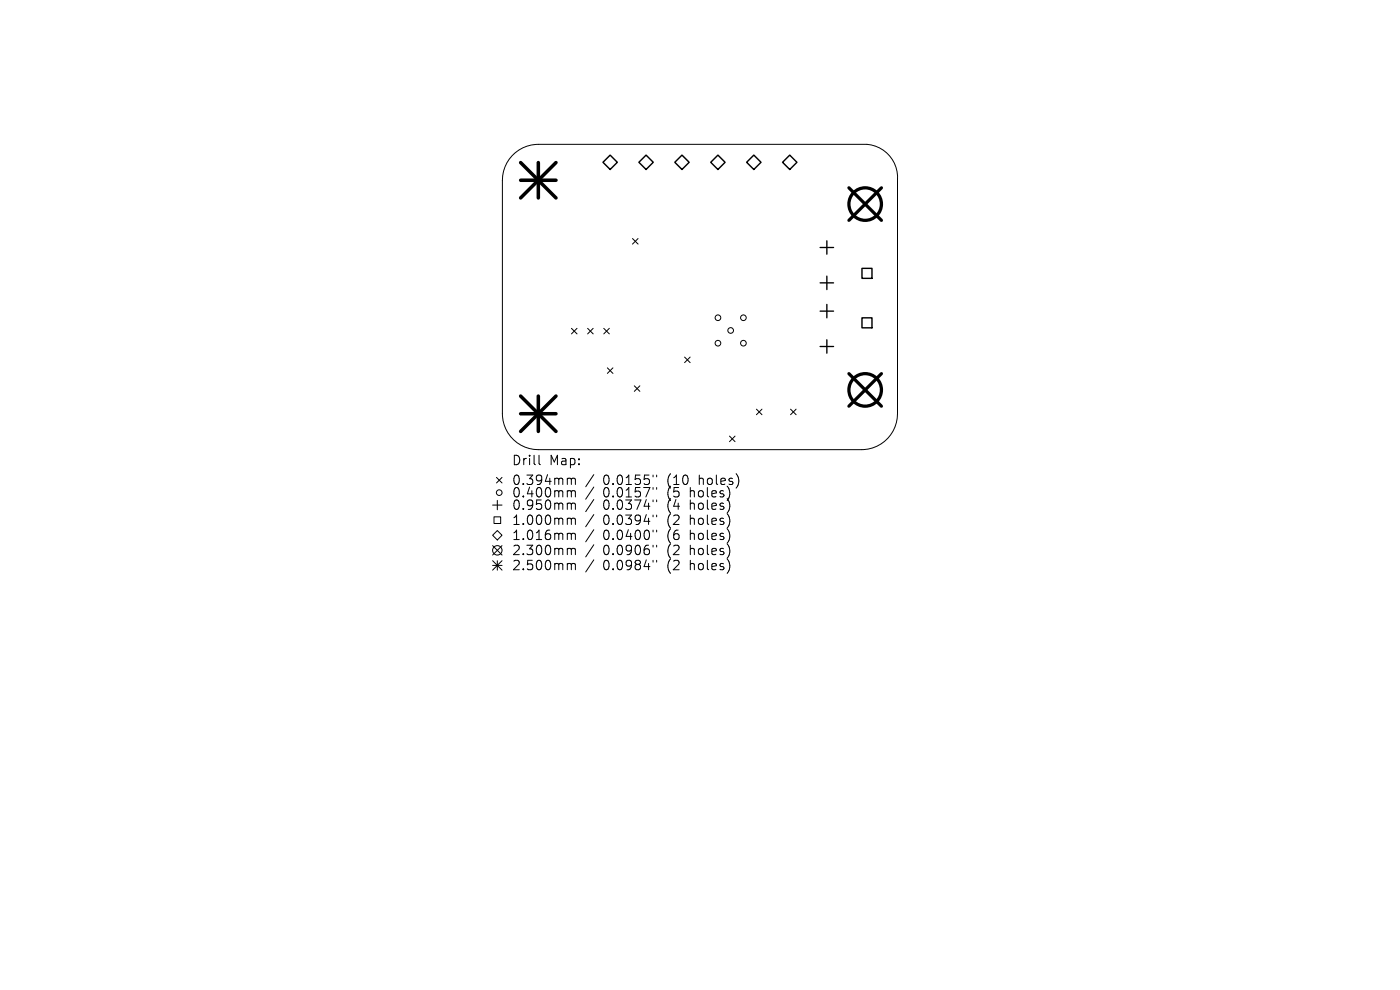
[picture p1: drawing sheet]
<svg xmlns="http://www.w3.org/2000/svg" width="297mm" height="210mm" viewBox="0 0 297 210" stroke-linecap="round" stroke-linejoin="round" font-family="sans-serif">
<defs><g id="words">
<g font-size="2.8">
<text x="108.5" y="99">Drill</text>
<text x="116.5" y="99">Map:</text>
<text x="108.5" y="103.2">0.394mm</text>
<text x="108.5" y="105.8">0.400mm</text>
<text x="128" y="103.2">0.0155&quot;</text>
<text x="128" y="105.8">0.0157&quot;</text>
<text x="141.7" y="103.2">(10</text>
<text x="141.7" y="105.8">(5</text>
<text x="146.6" y="105.8">holes)</text>
<text x="148.5" y="103.2">holes)</text>
<text x="108.5" y="108.4">0.950mm</text>
<text x="108.5" y="111.6">1.000mm</text>
<text x="128" y="108.4">0.0374&quot;</text>
<text x="128" y="111.6">0.0394&quot;</text>
<text x="141.7" y="108.4">(4</text>
<text x="141.7" y="111.6">(2</text>
<text x="146.6" y="108.4">holes)</text>
<text x="146.6" y="111.6">holes)</text>
<text x="108.5" y="114.8">1.016mm</text>
<text x="108.5" y="118">2.300mm</text>
<text x="128" y="114.8">0.0400&quot;</text>
<text x="128" y="118">0.0906&quot;</text>
<text x="141.7" y="114.8">(6</text>
<text x="141.7" y="118">(2</text>
<text x="146.6" y="114.8">holes)</text>
<text x="146.6" y="118">holes)</text>
<text x="108.5" y="121.2">2.500mm</text>
<text x="128" y="121.2">0.0984&quot;</text>
<text x="141.7" y="121.2">(2</text>
<text x="146.6" y="121.2">holes)</text>
</g>
</g></defs>
<g fill="none" stroke="#000" stroke-width=".21">
<path d="M108.6 33a7.6 7.6 0 0 1 5.6-2.4h69.7a7.1 7.1 0 0 1 6.5 7.6v49.6a7.6 7.6 0 0 1-7.6 7.6h-68.6a7.6 7.6 0 0 1-7.6-7.6v-49.6a7.6 7.6 0 0 1 2-5.2zM134.2 50.6l1.2 1.2M135.4 50.6l-1.2 1.2M121.2 69.7l1.2 1.1M122.4 69.7l-1.2 1.1M124.7 69.7l1.1 1.1M125.8 69.7l-1.1 1.1M128.1 69.7l1.2 1.1M128.8 78l1.2 1.2M129.3 69.7l-1.2 1.1M130 78l-1.2 1.2M145.2 75.7l1.2 1.2"/>
<path d="M146.4 75.7l-1.2 1.2M114.4 96.6v1.7l.2 .3M134.6 81.8l1.1 1.2M135.7 81.8l-1.1 1.2M154.8 92.5l1.1 1.2M155.9 92.5l-1.1 1.2M160.5 86.8l1.2 1.2M161.7 86.8l-1.2 1.2M167.7 86.8l1.2 1.2M168.9 86.8l-1.2 1.2M104.5 107.1h2M104.5 115.7l2 2"/>
<path d="M104.5 118.9l2 2M104.5 119.9h2M104.8 109.6h1.4v1.4h-1.4zM105.3 101.3l1.2 1.2M105.5 112.5l1 1-1 1-1-1zM105.5 106.1v2M105.5 118.9v2M106.5 101.3l-1.2 1.2M106.5 115.7l-2 2M106.5 118.9l-2 2M120.6 101.4l.5 .1 .1 .2M120.6 104.1l.5 .1 .1 .2"/>
<path d="M120.6 106.7l.5 .1 .1 .2M120.6 109.9l.5 .1 .1 .2M120.6 113.1l.5 .1 .1 .2M120.6 116.3l.5 .1 .1 .2M120.6 119.5h.3l.3 .3M121.2 101.7l.3-.3 .5 .1 .1 1.3M121.2 101.7v1.1M121.2 104.4v1M121.2 107v1.1M121.2 110.2v1.1M121.2 113.4v1.1M121.2 116.6v1.1"/>
<path d="M121.2 119.8v1.1M121.2 104.4l.3-.3 .5 .1 .1 1.2M121.2 107l.3-.3 .5 .1 .1 1.3M121.2 110.2l.3-.3 .5 .1 .1 1.3M121.2 113.4l.3-.3 .5 .1 .1 1.3M121.2 116.6l.3-.3 .5 .1 .1 1.3M121.2 119.8l.3-.3 .5 .1 .1 1.3M126 100.7l-1.7 2.6M126 103.3l-1.7 2.6M126 106l-1.7 2.5M126 109.2l-1.7 2.5M126 112.4l-1.7 2.5"/>
<path d="M126 115.6l-1.7 2.5M126 118.8l-1.7 2.5M138.5 100.8v.4M138.5 103.4v.4M138.5 106.1v.3M138.5 109.3v.3M138.5 112.5v.3M138.5 115.7v.3M138.5 118.9v.3M139.3 100.8v.4M139.3 103.4v.4M139.3 106.1v.3"/>
<path d="M139.3 109.3v.3M139.3 112.5v.3M139.3 115.7v.3M139.3 118.9v.3"/>
<circle cx="152.3" cy="67.4" r=".6"/>
<circle cx="152.3" cy="72.8" r=".6"/>
<circle cx="155" cy="70.1" r=".6"/>
<circle cx="157.7" cy="67.4" r=".6"/>
<circle cx="157.7" cy="72.8" r=".6"/>
<circle cx="105.5" cy="116.7" r="1"/>
<circle cx="105.9" cy="104.5" r=".6"/>
</g>
<path d="M174 52.5h2.8M175.4 51.1v2.8M175.4 58.6v2.8M174 60h2.8M174 66h2.8M174 73.5h2.8M175.4 64.6v2.8M175.4 72.1v2.8" fill="none" stroke="#000" stroke-width=".29"/>
<path d="M127.9 34.4l1.5-1.5 1.6 1.5-1.6 1.6zM135.5 34.4l1.6-1.5 1.5 1.5-1.5 1.6zM143.2 34.4l1.5-1.5 1.5 1.5-1.5 1.6zM150.8 34.4l1.5-1.5 1.5 1.5-1.5 1.6zM158.4 34.4l1.5-1.5 1.5 1.5-1.5 1.6zM166 34.4l1.5-1.5 1.6 1.5-1.6 1.6zM182.9 56.9h2.1v2.1h-2.1zM182.9 67.4h2.1v2.1h-2.1z" fill="none" stroke="#000" stroke-width=".3"/>
<g fill="none" stroke="#000" stroke-width=".69">
<path d="M180.1 39.8l6.9 6.9M187 39.8l-6.9 6.9M180.1 79.3l6.9 6.9M187 79.3l-6.9 6.9"/>
<circle cx="183.5" cy="43.3" r="3.4"/>
<circle cx="183.5" cy="82.7" r="3.4"/>
</g>
<path d="M110.4 34.5l7.5 7.5M110.4 38.2h7.5M114.2 34.5v7.5M117.9 34.5l-7.5 7.5M110.4 84l7.5 7.5M110.4 87.8h7.5M114.2 84v7.5M117.9 84l-7.5 7.5" fill="none" stroke="#000" stroke-width=".75"/>
<use href="#words"/>
</svg>
